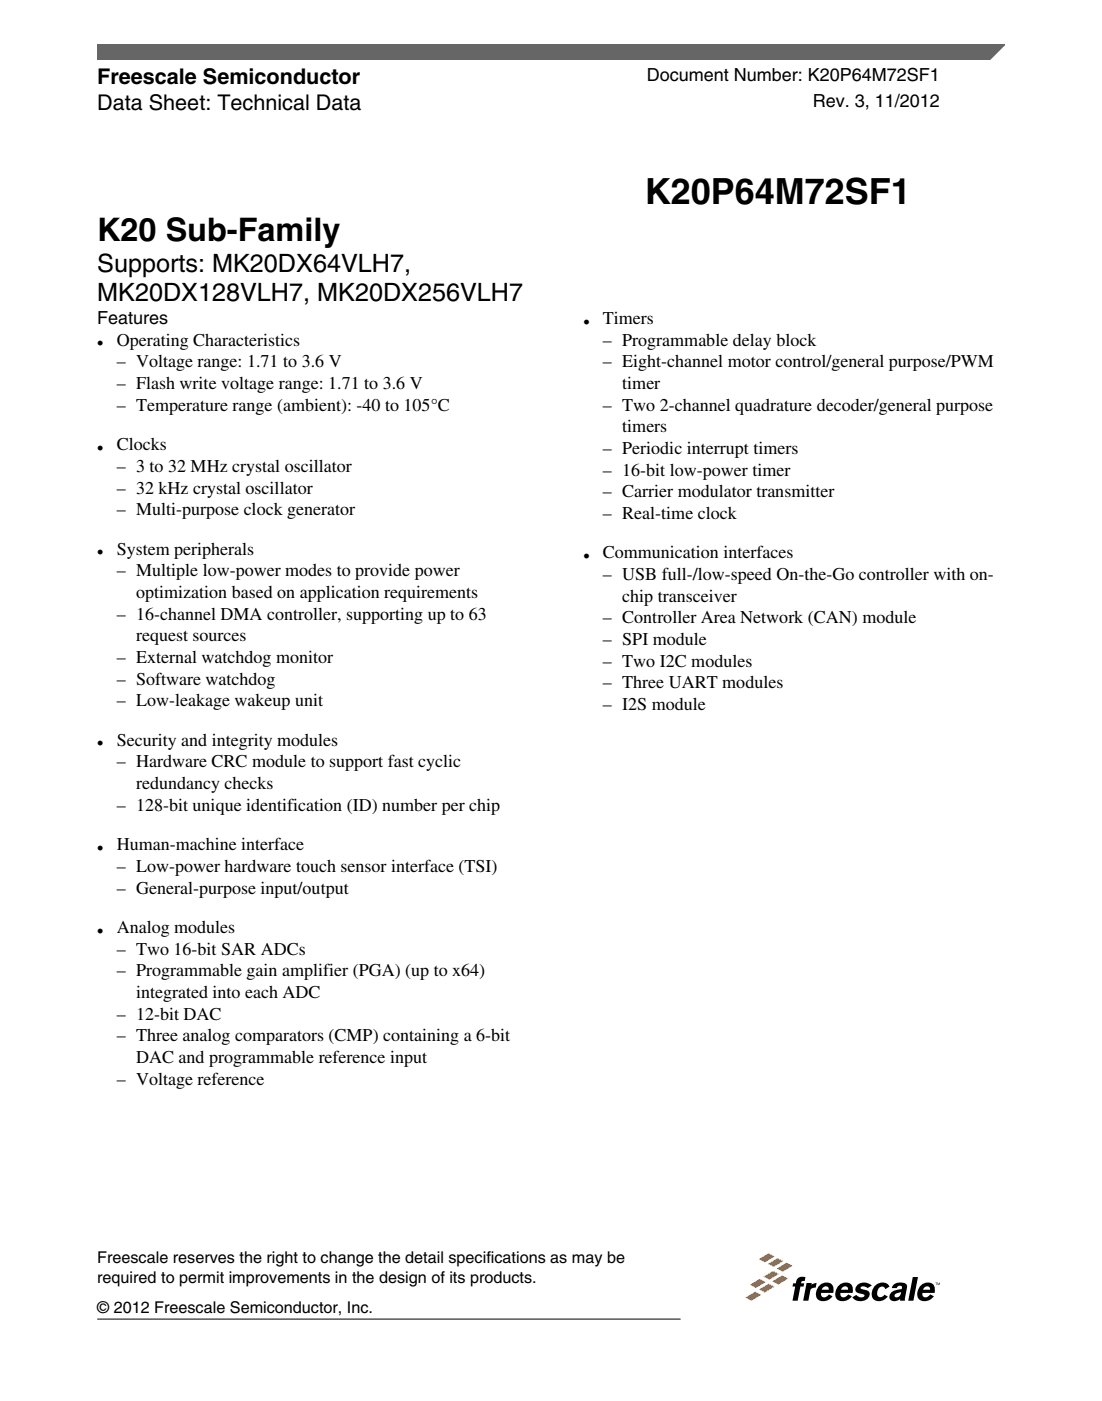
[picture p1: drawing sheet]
<svg xmlns="http://www.w3.org/2000/svg" width="216mm" height="274mm" viewBox="0 0 216 274" stroke-linecap="round" stroke-linejoin="round" font-family="sans-serif">
<defs><g id="words">
<text font-size="7.1" x="126.3" y="40">K20P64M72SF1</text>
<text font-size="6.3" x="19" y="47.2">K20 Sub-Family</text>
<g font-size="4.9">
<text x="19" y="53.2">Supports: MK20DX64VLH7,</text>
<text x="19" y="58.9">MK20DX128VLH7, MK20DX256VLH7</text>
</g>
<g font-size="4.2">
<text x="19" y="16.5">Freescale Semiconductor</text>
<text x="19.1" y="21.6">Data Sheet: Technical Data</text>
</g>
<g font-size="3.5">
<text x="126.7" y="15.9">Document Number: K20P64M72SF1</text>
<text x="159.2" y="21">Rev. 3, 11/2012</text>
<text x="19.1" y="63.5">Features</text>
<text x="114.3" y="64.2">•</text>
<text x="118.1" y="63.5">Timers</text>
<text x="19.1" y="68.4">•</text>
<text x="22.9" y="67.7">Operating Characteristics</text>
<text x="22.9" y="71.9">– Voltage range: 1.71 to 3.6 V</text>
<text x="118.1" y="67.7">– Programmable delay block</text>
<text x="118.1" y="71.9">– Eight-channel motor control/general purpose/PWM</text>
<text x="22.9" y="76.2">– Flash write voltage range: 1.71 to 3.6 V</text>
<text x="121.9" y="76.2">timer</text>
<text x="22.9" y="80.4">– Temperature range (ambient): -40 to 105°C</text>
<text x="118.1" y="80.4">– Two 2-channel quadrature decoder/general purpose</text>
<text x="19.1" y="88.9">•</text>
<text x="22.9" y="88.2">Clocks</text>
<text x="118.1" y="88.9">– Periodic interrupt timers</text>
<text x="121.9" y="84.6">timers</text>
<text x="22.9" y="92.4">– 3 to 32 MHz crystal oscillator</text>
<text x="118.1" y="93.1">– 16-bit low-power timer</text>
<text x="22.9" y="96.6">– 32 kHz crystal oscillator</text>
<text x="22.9" y="100.9">– Multi-purpose clock generator</text>
<text x="118.1" y="97.3">– Carrier modulator transmitter</text>
<text x="118.1" y="101.6">– Real-time clock</text>
<text x="19.1" y="109.3">•</text>
<text x="22.9" y="108.6">System peripherals</text>
<text x="22.9" y="112.9">– Multiple low-power modes to provide power</text>
<text x="114.3" y="110">•</text>
<text x="118.1" y="109.3">Communication interfaces</text>
<text x="118.1" y="113.6">– USB full-/low-speed On-the-Go controller with on-</text>
<text x="26.7" y="117.1">optimization based on application requirements</text>
<text x="121.9" y="117.8">chip transceiver</text>
<text x="22.9" y="121.3">– 16-channel DMA controller, supporting up to 63</text>
<text x="26.7" y="125.6">request sources</text>
<text x="118.1" y="122">– Controller Area Network (CAN) module</text>
<text x="22.9" y="129.8">– External watchdog monitor</text>
<text x="118.1" y="126.3">– SPI module</text>
<text x="118.1" y="130.5">– Two I2C modules</text>
<text x="22.9" y="134">– Software watchdog</text>
<text x="118.1" y="134.7">– Three UART modules</text>
<text x="22.9" y="138.3">– Low-leakage wakeup unit</text>
<text x="118.1" y="139">– I2S module</text>
<text x="19.1" y="146.7">•</text>
<text x="22.9" y="146">Security and integrity modules</text>
<text x="22.9" y="150.3">– Hardware CRC module to support fast cyclic</text>
<text x="26.7" y="154.5">redundancy checks</text>
<text x="22.9" y="158.7">– 128-bit unique identification (ID) number per chip</text>
<text x="19.1" y="167.2">•</text>
<text x="22.9" y="166.5">Human-machine interface</text>
<text x="22.9" y="170.7">– Low-power hardware touch sensor interface (TSI)</text>
<text x="22.9" y="175">– General-purpose input/output</text>
<text x="19.1" y="183.4">•</text>
<text x="22.9" y="182.7">Analog modules</text>
<text x="22.9" y="187">– Two 16-bit SAR ADCs</text>
<text x="22.9" y="191.2">– Programmable gain amplifier (PGA) (up to x64)</text>
<text x="26.7" y="195.4">integrated into each ADC</text>
<text x="22.9" y="199.7">– 12-bit DAC</text>
<text x="22.9" y="203.9">– Three analog comparators (CMP) containing a 6-bit</text>
<text x="26.7" y="208.1">DAC and programmable reference input</text>
<text x="22.9" y="212.4">– Voltage reference</text>
</g>
<g font-size="3.2">
<text x="19" y="247.3">Freescale reserves the right to change the detail specifications as may be</text>
<text x="19" y="251.2">required to permit improvements in the design of its products.</text>
<text x="19" y="257.1">© 2012 Freescale Semiconductor, Inc.</text>
</g>
</g></defs>
<path d="M19 8.7h177.8l-5.6 3.1h-172.2z" fill="#666"/>
<path d="M19 11.8v-3.1h177.8l-3 3.1" fill="none" stroke="#666" stroke-width=".28"/>
<path d="M19.1 258.3h114.2" fill="none" stroke="#000" stroke-width=".2"/>
<path d="M183.2 251.1h.4l-.1 .1v.4l-.1-.4zM183.7 251.1l.2 .4 .2-.4v.5v-.4l-.2 .4-.2-.4v.4z" fill="#000"/>
<path d="M148.7 246.6l1.9-1.2 1.1 .6-1.9 1.2z" fill="#e66a08"/>
<path d="M150.4 247.5l1.9-1.2 1.2 .6-1.9 1.2z" fill="#ffc20f"/>
<path d="M152.2 248.4l1.9-1.2 1.2 .7-1.9 1.1z" fill="#e66a08"/>
<path d="M149.6 250l1.9-1.2 1.1 .6-1.9 1.2z" fill="#ffc20f"/>
<g fill="#e66a08">
<path d="M151.3 250.9l1.9-1.2 1.2 .7-1.9 1.1z"/>
<path d="M146.9 251.6l1.9-1.2 1.2 .6-1.9 1.2z"/>
</g>
<path d="M148.7 252.5l1.9-1.2 1.2 .6-1.9 1.2z" fill="#ffc20f"/>
<path d="M146 254.1l2-1.2 1.1 .6-1.9 1.2z" fill="#e66a08"/>
<g fill="#000">
<path d="M156.4 250.2l.8-.2 .6 .1-.1 .7h-.3a.39 .39 0 0 0-.5 .5h.7l-.2 .6h-.6l-.5 2.8h-1l.5-2.8h-.5l.1-.6h.5l.2-.6zM158 251.2h1v.4l1-.4-.2 .9h-.1a.82 .82 0 0 0-.9 .6l-.4 2h-1zM168.1 251.5a2.18 2.18 0 0 1 2.7 .2l-.8 .5-.7-.3a.58 .58 0 0 0-.7 .2 1.28 1.28 0 0 0 1.1 .5l.4 .2a1.26 1.26 0 0 1-1.1 1.9h-.8a1.72 1.72 0 0 1-1.2-.7l.8-.5 .6 .5a.75 .75 0 0 0 1-.3l-.1-.2-.4-.1a1.11 1.11 0 0 1-1.3-1.1zM171.6 251.6a1.69 1.69 0 0 1 2.7 .3l-.9 .5-.1-.3a.89 .89 0 0 0-1 0 .89 .89 0 0 0-.4 .8 .75 .75 0 0 0 .4 1 .75 .75 0 0 0 1-.4l.6 .4a1.93 1.93 0 0 1-2.8 .4 2.18 2.18 0 0 1 .5-2.7zM178.8 250h1l-.8 4.7h-1.1z"/>
<path d="M160.6 251.6a2.06 2.06 0 0 0-.2 2.9 2.14 2.14 0 0 0 2.7-.7l-.7-.4-.2 .3a.7 .7 0 0 1-.9 .3 .7 .7 0 0 1-.4-.8h2.4a1.49 1.49 0 0 0-.5-1.8 1.49 1.49 0 0 0-1.8 0zM161.3 252a.6 .6 0 0 1 .7-.1 .6 .6 0 0 1 .4 .6h-1.4z"/>
<path d="M164.4 251.6a2.06 2.06 0 0 0-.2 2.9 2.14 2.14 0 0 0 2.7-.7l-.7-.4-.3 .3a.7 .7 0 0 1-.8 .3 .7 .7 0 0 1-.4-.8h2.3a1.49 1.49 0 0 0-.4-1.8 1.49 1.49 0 0 0-1.8 0zM165.1 252a.6 .6 0 0 1 .7-.1 .6 .6 0 0 1 .3 .6h-1.3z"/>
<path d="M174.9 251.7a2.12 2.12 0 0 1 2.7-.3l.1 .7-.4 2.6h-.9v-.4a1.47 1.47 0 0 1-2 .1 1.36 1.36 0 0 1 1.3-1.8l1-.2v-.5a.61 .61 0 0 0-1 .3h-1zM175.4 253.4l-.1 .5a.83 .83 0 0 0 .9 0 .83 .83 0 0 0 .3-.9z"/>
<path d="M180.5 251.6a2.06 2.06 0 0 0-.3 2.9 2.14 2.14 0 0 0 2.8-.7l-.8-.4-.2 .3a.7 .7 0 0 1-.9 .3 .7 .7 0 0 1-.4-.8h2.4a1.49 1.49 0 0 0-.4-1.8 1.49 1.49 0 0 0-1.9 0zM181.2 252a.6 .6 0 0 1 .7-.1 .6 .6 0 0 1 .3 .6h-1.4z"/>
</g>
<use href="#words"/>
</svg>
